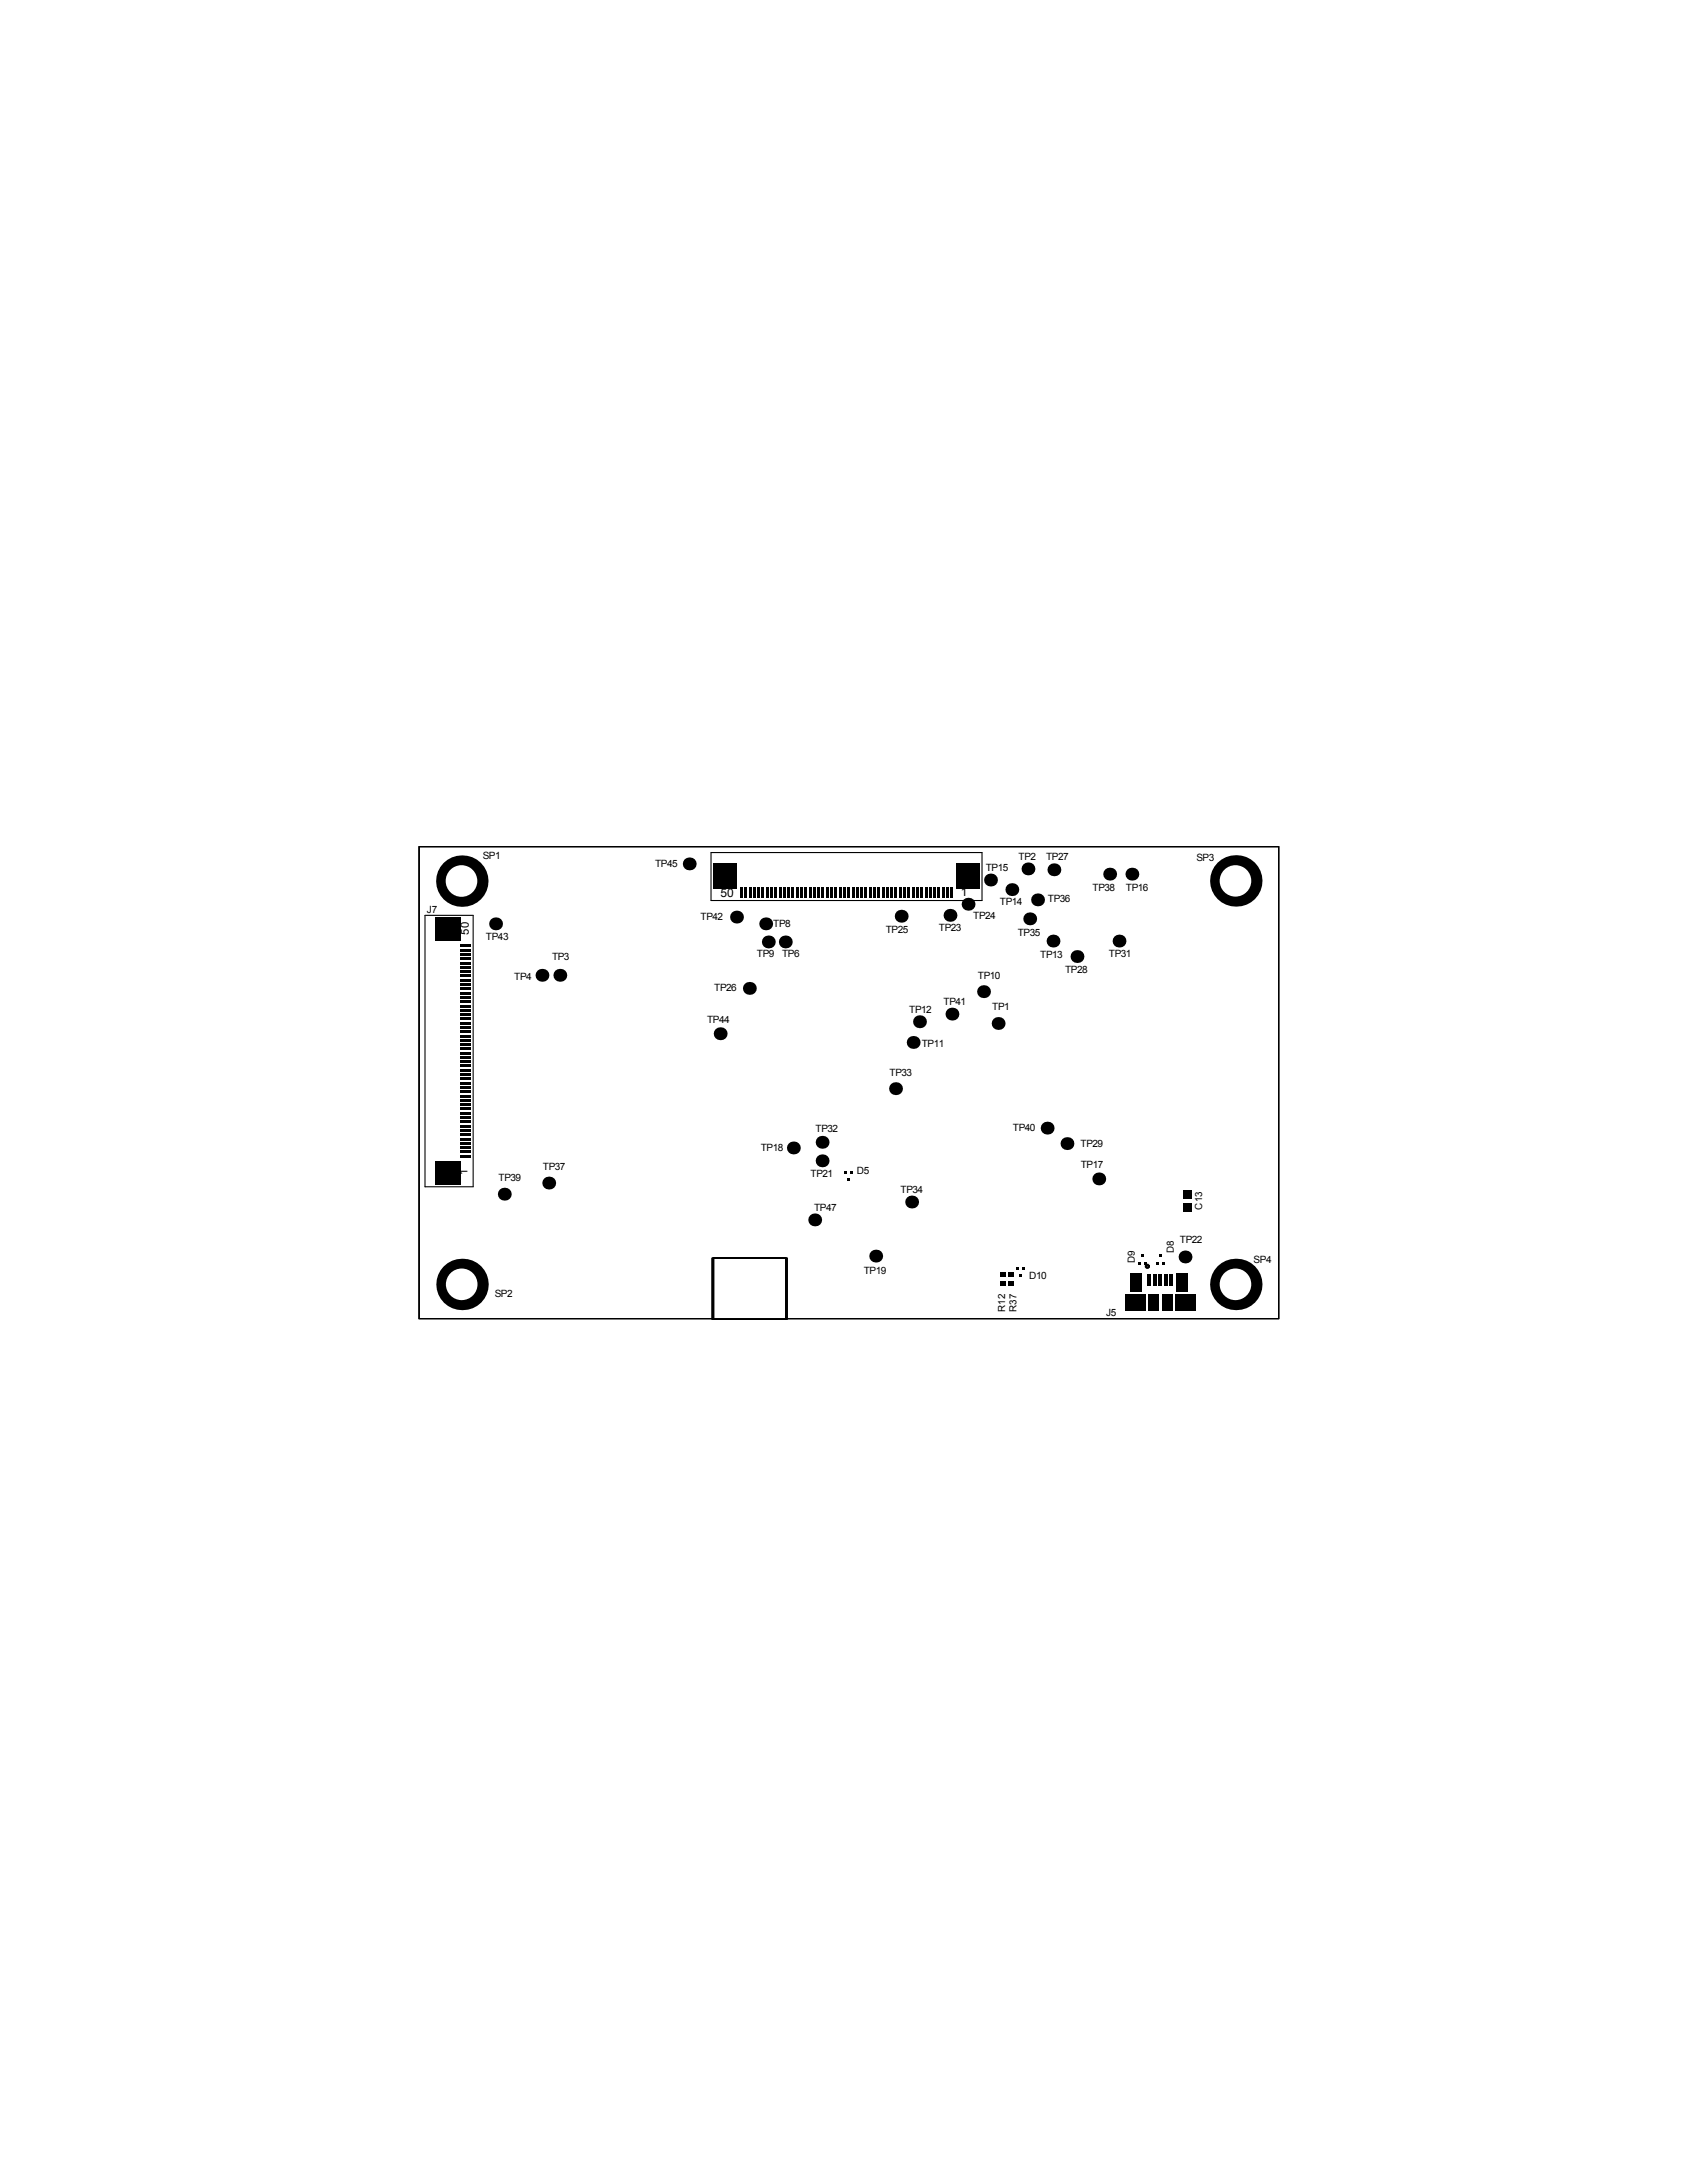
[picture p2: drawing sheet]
<svg xmlns="http://www.w3.org/2000/svg" width="198mm" height="254mm" viewBox="0 0 198 254" stroke-linecap="round" stroke-linejoin="round" font-family="sans-serif">
<defs><g id="words">
<g font-size="1.4">
<text x="83.8" y="104.3">50</text>
<text x="111.8" y="104.3">1</text>
</g>
<g font-size="1.3">
<text x="54.5" y="108.8" transform="rotate(-90 54.5 108.8)">50</text>
<text x="54.4" y="136.7" transform="rotate(-90 54.4 136.7)">1</text>
</g>
<g font-size="1.2">
<text x="56.2" y="99.9">SP1</text>
<text x="76.2" y="100.9">TP45</text>
<text x="114.7" y="101.4">TP15</text>
<text x="118.5" y="100.1">TP2</text>
<text x="121.7" y="100.1">TP27</text>
<text x="139.2" y="100.2">SP3</text>
<text x="49.7" y="106.2">J7</text>
<text x="81.5" y="107">TP42</text>
<text x="90" y="107.9">TP8</text>
<text x="113.2" y="106.9">TP24</text>
<text x="116.3" y="105.3">TP14</text>
<text x="121.9" y="105">TP36</text>
<text x="127.1" y="103.7">TP38</text>
<text x="131" y="103.7">TP16</text>
<text x="56.5" y="109.4">TP43</text>
<text x="59.8" y="114">TP4</text>
<text x="64.2" y="111.7">TP3</text>
<text x="88.1" y="111.4">TP9</text>
<text x="91" y="111.4">TP6</text>
<text x="103.1" y="108.6">TP25</text>
<text x="109.2" y="108.3">TP23</text>
<text x="113.8" y="113.9">TP10</text>
<text x="118.4" y="108.9">TP35</text>
<text x="121" y="111.5">TP13</text>
<text x="123.9" y="113.2">TP28</text>
<text x="129" y="111.4">TP31</text>
<text x="82.3" y="119.1">TP44</text>
<text x="83.1" y="115.3">TP26</text>
<text x="105.8" y="117.9">TP12</text>
<text x="109.8" y="116.9">TP41</text>
<text x="115.4" y="117.5">TP1</text>
<text x="103.5" y="125.1">TP33</text>
<text x="107.2" y="121.8">TP11</text>
<text x="94.9" y="131.7">TP32</text>
<text x="117.9" y="131.6">TP40</text>
<text x="58" y="137.4">TP39</text>
<text x="63.2" y="136.1">TP37</text>
<text x="88.5" y="134">TP18</text>
<text x="94.3" y="137">TP21</text>
<text x="99.7" y="136.6">D5</text>
<text x="125.7" y="133.5">TP29</text>
<text x="125.7" y="136">TP17</text>
<text x="94.7" y="140.8">TP47</text>
<text x="104.8" y="138.8">TP34</text>
<text x="100.5" y="148.3">TP19</text>
<text x="119.8" y="148.8">D10</text>
<text x="137.3" y="144.6">TP22</text>
<text x="145.9" y="146.9">SP4</text>
<text x="57.6" y="150.9">SP2</text>
<text x="128.7" y="153.1">J5</text>
</g>
<g font-size="1.1">
<text x="139.9" y="140.7" transform="rotate(-90 139.9 140.7)">C13</text>
<text x="132" y="147" transform="rotate(-90 132 147)">D9</text>
<text x="136.6" y="145.8" transform="rotate(-90 136.6 145.8)">D8</text>
<text x="116.9" y="152.6" transform="rotate(-90 116.9 152.6)">R12</text>
<text x="118.3" y="152.6" transform="rotate(-90 118.3 152.6)">R37</text>
</g>
</g></defs>
<path d="M48.8 98.5h100v54.9h-57.4v-7h-8.4v7h-34.2zM82.9 146.4h8.6v7.1h-8.6z" fill="none" stroke="#000" stroke-width=".12"/>
<path d="M82.7 99.2h31.6v5.6h-31.6zM49.4 106.5h5.6v31.6h-5.6z" fill="none" stroke="#000" stroke-width=".13"/>
<circle cx="133.5" cy="147.3" r=".18" fill="none" stroke="#000" stroke-width=".25"/>
<circle cx="143.8" cy="149.4" r="2.99" fill="#000"/>
<circle cx="143.7" cy="149.4" r="1.84" fill="#fff"/>
<circle cx="143.8" cy="102.5" r="2.99" fill="#000"/>
<circle cx="143.8" cy="102.5" r="1.83" fill="#fff"/>
<circle cx="53.8" cy="149.4" r="2.99" fill="#000"/>
<circle cx="53.7" cy="149.4" r="1.84" fill="#fff"/>
<circle cx="53.7" cy="102.5" r="2.99" fill="#000"/>
<circle cx="53.7" cy="102.5" r="1.84" fill="#fff"/>
<g fill="#000">
<path d="M50.7 106.8h3v2.7h-3z" fill-rule="evenodd"/>
<path d="M53.5 119.4h1.2v.3h-1.2z" fill-rule="evenodd"/>
<path d="M53.5 117.9h1.2v.3h-1.2z" fill-rule="evenodd"/>
<path d="M53.5 117.4h1.2v.3h-1.2z" fill-rule="evenodd"/>
<path d="M53.5 114.4h1.2v.3h-1.2z" fill-rule="evenodd"/>
<path d="M53.5 112.9h1.2v.3h-1.2z" fill-rule="evenodd"/>
<path d="M53.5 111.4h1.2v.3h-1.2z" fill-rule="evenodd"/>
<path d="M53.5 115.9h1.2v.3h-1.2z" fill-rule="evenodd"/>
<path d="M53.5 109.9h1.2v.3h-1.2z" fill-rule="evenodd"/>
<path d="M53.5 119.9h1.2v.3h-1.2z" fill-rule="evenodd"/>
<path d="M53.6 118.9h1.1v.3h-1.1z" fill-rule="evenodd"/>
<path d="M53.6 116.9h1.1v.3h-1.1z" fill-rule="evenodd"/>
<path d="M53.5 116.4h1.2v.3h-1.2z" fill-rule="evenodd"/>
<path d="M53.6 115.4h1.1v.3h-1.1z" fill-rule="evenodd"/>
<path d="M53.5 114.9h1.2v.3h-1.2z" fill-rule="evenodd"/>
<path d="M53.5 113.4h1.2v.3h-1.2z" fill-rule="evenodd"/>
<path d="M53.6 112.4h1.1v.3h-1.1z" fill-rule="evenodd"/>
<path d="M53.6 110.9h1.1v.3h-1.1z" fill-rule="evenodd"/>
<path d="M53.5 110.4h1.2v.3h-1.2z" fill-rule="evenodd"/>
<path d="M53.6 118.4h1.1v.3h-1.1z" fill-rule="evenodd"/>
<path d="M53.6 113.9h1.1v.3h-1.1z" fill-rule="evenodd"/>
<path d="M53.5 111.9h1.2v.3h-1.2z" fill-rule="evenodd"/>
<path d="M83 100.4h2.7v3h-2.7z" fill-rule="evenodd"/>
<path d="M86.1 103.3h.3v1.2h-.3z" fill-rule="evenodd"/>
<path d="M86.6 103.3h.3v1.2h-.3z" fill-rule="evenodd"/>
<path d="M87.1 103.3h.3v1.2h-.3z" fill-rule="evenodd"/>
<path d="M87.6 103.3h.3v1.2h-.3z" fill-rule="evenodd"/>
<path d="M88.1 103.3h.3v1.2h-.3z" fill-rule="evenodd"/>
<path d="M88.6 103.3h.3v1.2h-.3z" fill-rule="evenodd"/>
<path d="M89.1 103.3h.3v1.2h-.3z" fill-rule="evenodd"/>
<path d="M89.6 103.3h.3v1.2h-.3z" fill-rule="evenodd"/>
<path d="M90.1 103.3h.3v1.2h-.3z" fill-rule="evenodd"/>
<path d="M90.6 103.3h.3v1.2h-.3z" fill-rule="evenodd"/>
<path d="M91.1 103.3h.3v1.2h-.3z" fill-rule="evenodd"/>
<path d="M91.6 103.3h.3v1.2h-.3z" fill-rule="evenodd"/>
<path d="M92.1 103.3h.3v1.2h-.3z" fill-rule="evenodd"/>
<path d="M92.6 103.3h.3v1.2h-.3z" fill-rule="evenodd"/>
<path d="M93.1 103.3h.3v1.2h-.3z" fill-rule="evenodd"/>
<path d="M93.6 103.3h.3v1.2h-.3z" fill-rule="evenodd"/>
<path d="M94.1 103.3h.3v1.2h-.3z" fill-rule="evenodd"/>
<path d="M94.6 103.3h.3v1.2h-.3z" fill-rule="evenodd"/>
<path d="M95.1 103.3h.3v1.2h-.3z" fill-rule="evenodd"/>
<path d="M95.6 103.3h.3v1.2h-.3z" fill-rule="evenodd"/>
<path d="M96.1 103.3h.3v1.2h-.3z" fill-rule="evenodd"/>
<path d="M96.6 103.3h.3v1.2h-.3z" fill-rule="evenodd"/>
<path d="M97.1 103.3h.3v1.2h-.3z" fill-rule="evenodd"/>
<path d="M97.6 103.3h.3v1.2h-.3z" fill-rule="evenodd"/>
<path d="M98.1 103.3h.3v1.2h-.3z" fill-rule="evenodd"/>
<path d="M98.6 103.3h.3v1.2h-.3z" fill-rule="evenodd"/>
<path d="M99.1 103.3h.3v1.2h-.3z" fill-rule="evenodd"/>
<path d="M99.6 103.3h.3v1.2h-.3z" fill-rule="evenodd"/>
<path d="M100.1 103.3h.3v1.2h-.3z" fill-rule="evenodd"/>
<path d="M100.6 103.3h.3v1.2h-.3z" fill-rule="evenodd"/>
<path d="M101.1 103.3h.3v1.2h-.3z" fill-rule="evenodd"/>
<path d="M101.6 103.3h.3v1.2h-.3z" fill-rule="evenodd"/>
<path d="M102.1 103.3h.3v1.2h-.3z" fill-rule="evenodd"/>
<path d="M102.6 103.3h.3v1.2h-.3z" fill-rule="evenodd"/>
<path d="M103.1 103.3h.3v1.2h-.3z" fill-rule="evenodd"/>
<path d="M103.6 103.3h.3v1.2h-.3z" fill-rule="evenodd"/>
<path d="M104.1 103.3h.3v1.2h-.3z" fill-rule="evenodd"/>
<path d="M104.6 103.3h.3v1.2h-.3z" fill-rule="evenodd"/>
<path d="M105.1 103.3h.3v1.2h-.3z" fill-rule="evenodd"/>
<path d="M105.6 103.3h.3v1.2h-.3z" fill-rule="evenodd"/>
<path d="M106.1 103.3h.3v1.2h-.3z" fill-rule="evenodd"/>
<path d="M106.6 103.3h.3v1.2h-.3z" fill-rule="evenodd"/>
<path d="M107.1 103.3h.3v1.2h-.3z" fill-rule="evenodd"/>
<path d="M107.6 103.3h.3v1.2h-.3z" fill-rule="evenodd"/>
<path d="M108.1 103.3h.3v1.2h-.3z" fill-rule="evenodd"/>
<path d="M108.6 103.3h.3v1.2h-.3z" fill-rule="evenodd"/>
<path d="M109.1 103.3h.3v1.2h-.3z" fill-rule="evenodd"/>
<path d="M109.6 103.3h.3v1.2h-.3z" fill-rule="evenodd"/>
<path d="M110.1 103.3h.3v1.2h-.3z" fill-rule="evenodd"/>
<path d="M110.6 103.3h.3v1.2h-.3z" fill-rule="evenodd"/>
<path d="M111.3 100.4h2.7v3h-2.7z" fill-rule="evenodd"/>
<path d="M50.7 135.1h3v2.7h-3z" fill-rule="evenodd"/>
<path d="M53.5 133.4h1.2v.3h-1.2z" fill-rule="evenodd"/>
<path d="M53.5 131.9h1.2v.3h-1.2z" fill-rule="evenodd"/>
<path d="M53.5 128.9h1.2v.3h-1.2z" fill-rule="evenodd"/>
<path d="M53.5 127.4h1.2v.3h-1.2z" fill-rule="evenodd"/>
<path d="M53.5 125.4h1.2v.3h-1.2z" fill-rule="evenodd"/>
<path d="M53.5 125.9h1.2v.3h-1.2z" fill-rule="evenodd"/>
<path d="M53.5 123.9h1.2v.3h-1.2z" fill-rule="evenodd"/>
<path d="M53.5 120.9h1.2v.3h-1.2z" fill-rule="evenodd"/>
<path d="M53.5 130.4h1.2v.3h-1.2z" fill-rule="evenodd"/>
<path d="M53.5 122.4h1.2v.3h-1.2z" fill-rule="evenodd"/>
<path d="M53.6 132.9h1.1v.3h-1.1z" fill-rule="evenodd"/>
<path d="M53.5 133.9h1.2v.3h-1.2z" fill-rule="evenodd"/>
<path d="M53.6 131.4h1.1v.3h-1.1z" fill-rule="evenodd"/>
<path d="M53.5 130.9h1.2v.3h-1.2z" fill-rule="evenodd"/>
<path d="M53.6 129.9h1.1v.3h-1.1z" fill-rule="evenodd"/>
<path d="M53.5 129.4h1.2v.3h-1.2z" fill-rule="evenodd"/>
<path d="M53.6 127.9h1.1v.3h-1.1z" fill-rule="evenodd"/>
<path d="M53.6 126.9h1.1v.3h-1.1z" fill-rule="evenodd"/>
<path d="M53.6 124.9h1.1v.3h-1.1z" fill-rule="evenodd"/>
<path d="M53.5 122.9h1.2v.3h-1.2z" fill-rule="evenodd"/>
<path d="M53.6 123.4h1.1v.3h-1.1z" fill-rule="evenodd"/>
<path d="M53.5 121.4h1.2v.3h-1.2z" fill-rule="evenodd"/>
<path d="M53.6 121.9h1.1v.3h-1.1z" fill-rule="evenodd"/>
<path d="M53.6 134.4h1.1v.3h-1.1z" fill-rule="evenodd"/>
<path d="M53.6 128.4h1.1v.3h-1.1z" fill-rule="evenodd"/>
<path d="M53.5 132.4h1.2v.3h-1.2z" fill-rule="evenodd"/>
<path d="M53.6 120.4h1.1v.3h-1.1z" fill-rule="evenodd"/>
<path d="M53.5 124.4h1.2v.3h-1.2z" fill-rule="evenodd"/>
<path d="M53.6 126.4h1.1v.3h-1.1z" fill-rule="evenodd"/>
<path d="M98.2 136.2h.3v.3h-.3z" fill-rule="evenodd"/>
<path d="M98.6 137.1h.3v.3h-.3z" fill-rule="evenodd"/>
<path d="M98.9 136.2h.4v.3h-.4z" fill-rule="evenodd"/>
<path d="M137.7 138.5h1v1h-1z" fill-rule="evenodd"/>
<path d="M116.4 149h.6v.6h-.6z" fill-rule="evenodd"/>
<path d="M116.4 148.1h.6v.5h-.6z" fill-rule="evenodd"/>
<path d="M117.3 149h.6v.6h-.6z" fill-rule="evenodd"/>
<path d="M117.3 148.1h.6v.5h-.6z" fill-rule="evenodd"/>
<path d="M118.2 147.4h.3v.3h-.3z" fill-rule="evenodd"/>
<path d="M118.5 148.3h.3v.3h-.3z" fill-rule="evenodd"/>
<path d="M118.9 147.4h.3v.3h-.3z" fill-rule="evenodd"/>
<path d="M130.9 150.6h2.4v1.9h-2.4z" fill-rule="evenodd"/>
<path d="M131.5 148.2h1.4v2.1h-1.4z" fill-rule="evenodd"/>
<path d="M132.4 146.8h.3v.3h-.3z" fill-rule="evenodd"/>
<path d="M132.8 146h.3v.3h-.3z" fill-rule="evenodd"/>
<path d="M133.1 146.8h.3v.3h-.3z" fill-rule="evenodd"/>
<path d="M133.5 148.2h.4v1.4h-.4z" fill-rule="evenodd"/>
<path d="M133.6 150.6h1.2v1.9h-1.2z" fill-rule="evenodd"/>
<path d="M134.1 148.2h.5v1.4h-.5z" fill-rule="evenodd"/>
<path d="M134.5 146.8h.3v.3h-.3z" fill-rule="evenodd"/>
<path d="M134.8 148.2h.4v1.4h-.4z" fill-rule="evenodd"/>
<path d="M134.9 146h.3v.3h-.3z" fill-rule="evenodd"/>
<path d="M135.2 146.8h.3v.3h-.3z" fill-rule="evenodd"/>
<path d="M135.3 150.6h1.1v1.9h-1.1z" fill-rule="evenodd"/>
<path d="M135.4 148.2h.5v1.4h-.5z" fill-rule="evenodd"/>
<path d="M136.1 148.2h.4v1.4h-.4z" fill-rule="evenodd"/>
<path d="M136.7 150.6h2.4v1.9h-2.4z" fill-rule="evenodd"/>
<path d="M136.8 148.2h1.4v2.1h-1.4z" fill-rule="evenodd"/>
<path d="M137.7 140h1v.9h-1z" fill-rule="evenodd"/>
</g>
<g fill="#000">
<circle cx="57.7" cy="107.5" r=".75"/>
<circle cx="63.1" cy="113.5" r=".75"/>
<circle cx="65.1" cy="113.5" r=".75"/>
<circle cx="80.2" cy="100.5" r=".75"/>
<circle cx="85.7" cy="106.7" r=".75"/>
<circle cx="87.2" cy="115" r=".75"/>
<circle cx="89.1" cy="107.5" r=".75"/>
<circle cx="89.4" cy="109.6" r=".75"/>
<circle cx="91.4" cy="109.6" r=".75"/>
<circle cx="104.9" cy="106.6" r=".75"/>
<circle cx="107" cy="118.9" r=".75"/>
<circle cx="110.5" cy="106.5" r=".75"/>
<circle cx="110.8" cy="118" r=".75"/>
<circle cx="112.6" cy="105.2" r=".75"/>
<circle cx="114.4" cy="115.4" r=".75"/>
<circle cx="115.2" cy="102.4" r=".75"/>
<circle cx="116.1" cy="119.1" r=".75"/>
<circle cx="117.7" cy="103.5" r=".75"/>
<circle cx="119.6" cy="101.1" r=".75"/>
<circle cx="119.8" cy="106.9" r=".75"/>
<circle cx="120.7" cy="104.7" r=".75"/>
<circle cx="122.5" cy="109.5" r=".75"/>
<circle cx="122.6" cy="101.2" r=".75"/>
<circle cx="125.3" cy="111.3" r=".75"/>
<circle cx="129.1" cy="101.7" r=".75"/>
<circle cx="130.2" cy="109.5" r=".75"/>
<circle cx="131.7" cy="101.7" r=".75"/>
<circle cx="58.7" cy="138.9" r=".75"/>
<circle cx="63.8" cy="137.7" r=".75"/>
<circle cx="83.8" cy="120.3" r=".75"/>
<circle cx="92.3" cy="133.6" r=".75"/>
<circle cx="95.7" cy="135.1" r=".75"/>
<circle cx="95.7" cy="132.9" r=".75"/>
<circle cx="104.2" cy="126.7" r=".75"/>
<circle cx="106.1" cy="139.9" r=".75"/>
<circle cx="106.2" cy="121.3" r=".75"/>
<circle cx="121.8" cy="131.3" r=".75"/>
<circle cx="124.1" cy="133.1" r=".75"/>
<circle cx="127.8" cy="137.2" r=".75"/>
<circle cx="94.8" cy="141.9" r=".75"/>
<circle cx="101.9" cy="146.2" r=".75"/>
<circle cx="137.9" cy="146.3" r=".75"/>
</g>
<use href="#words"/>
</svg>
